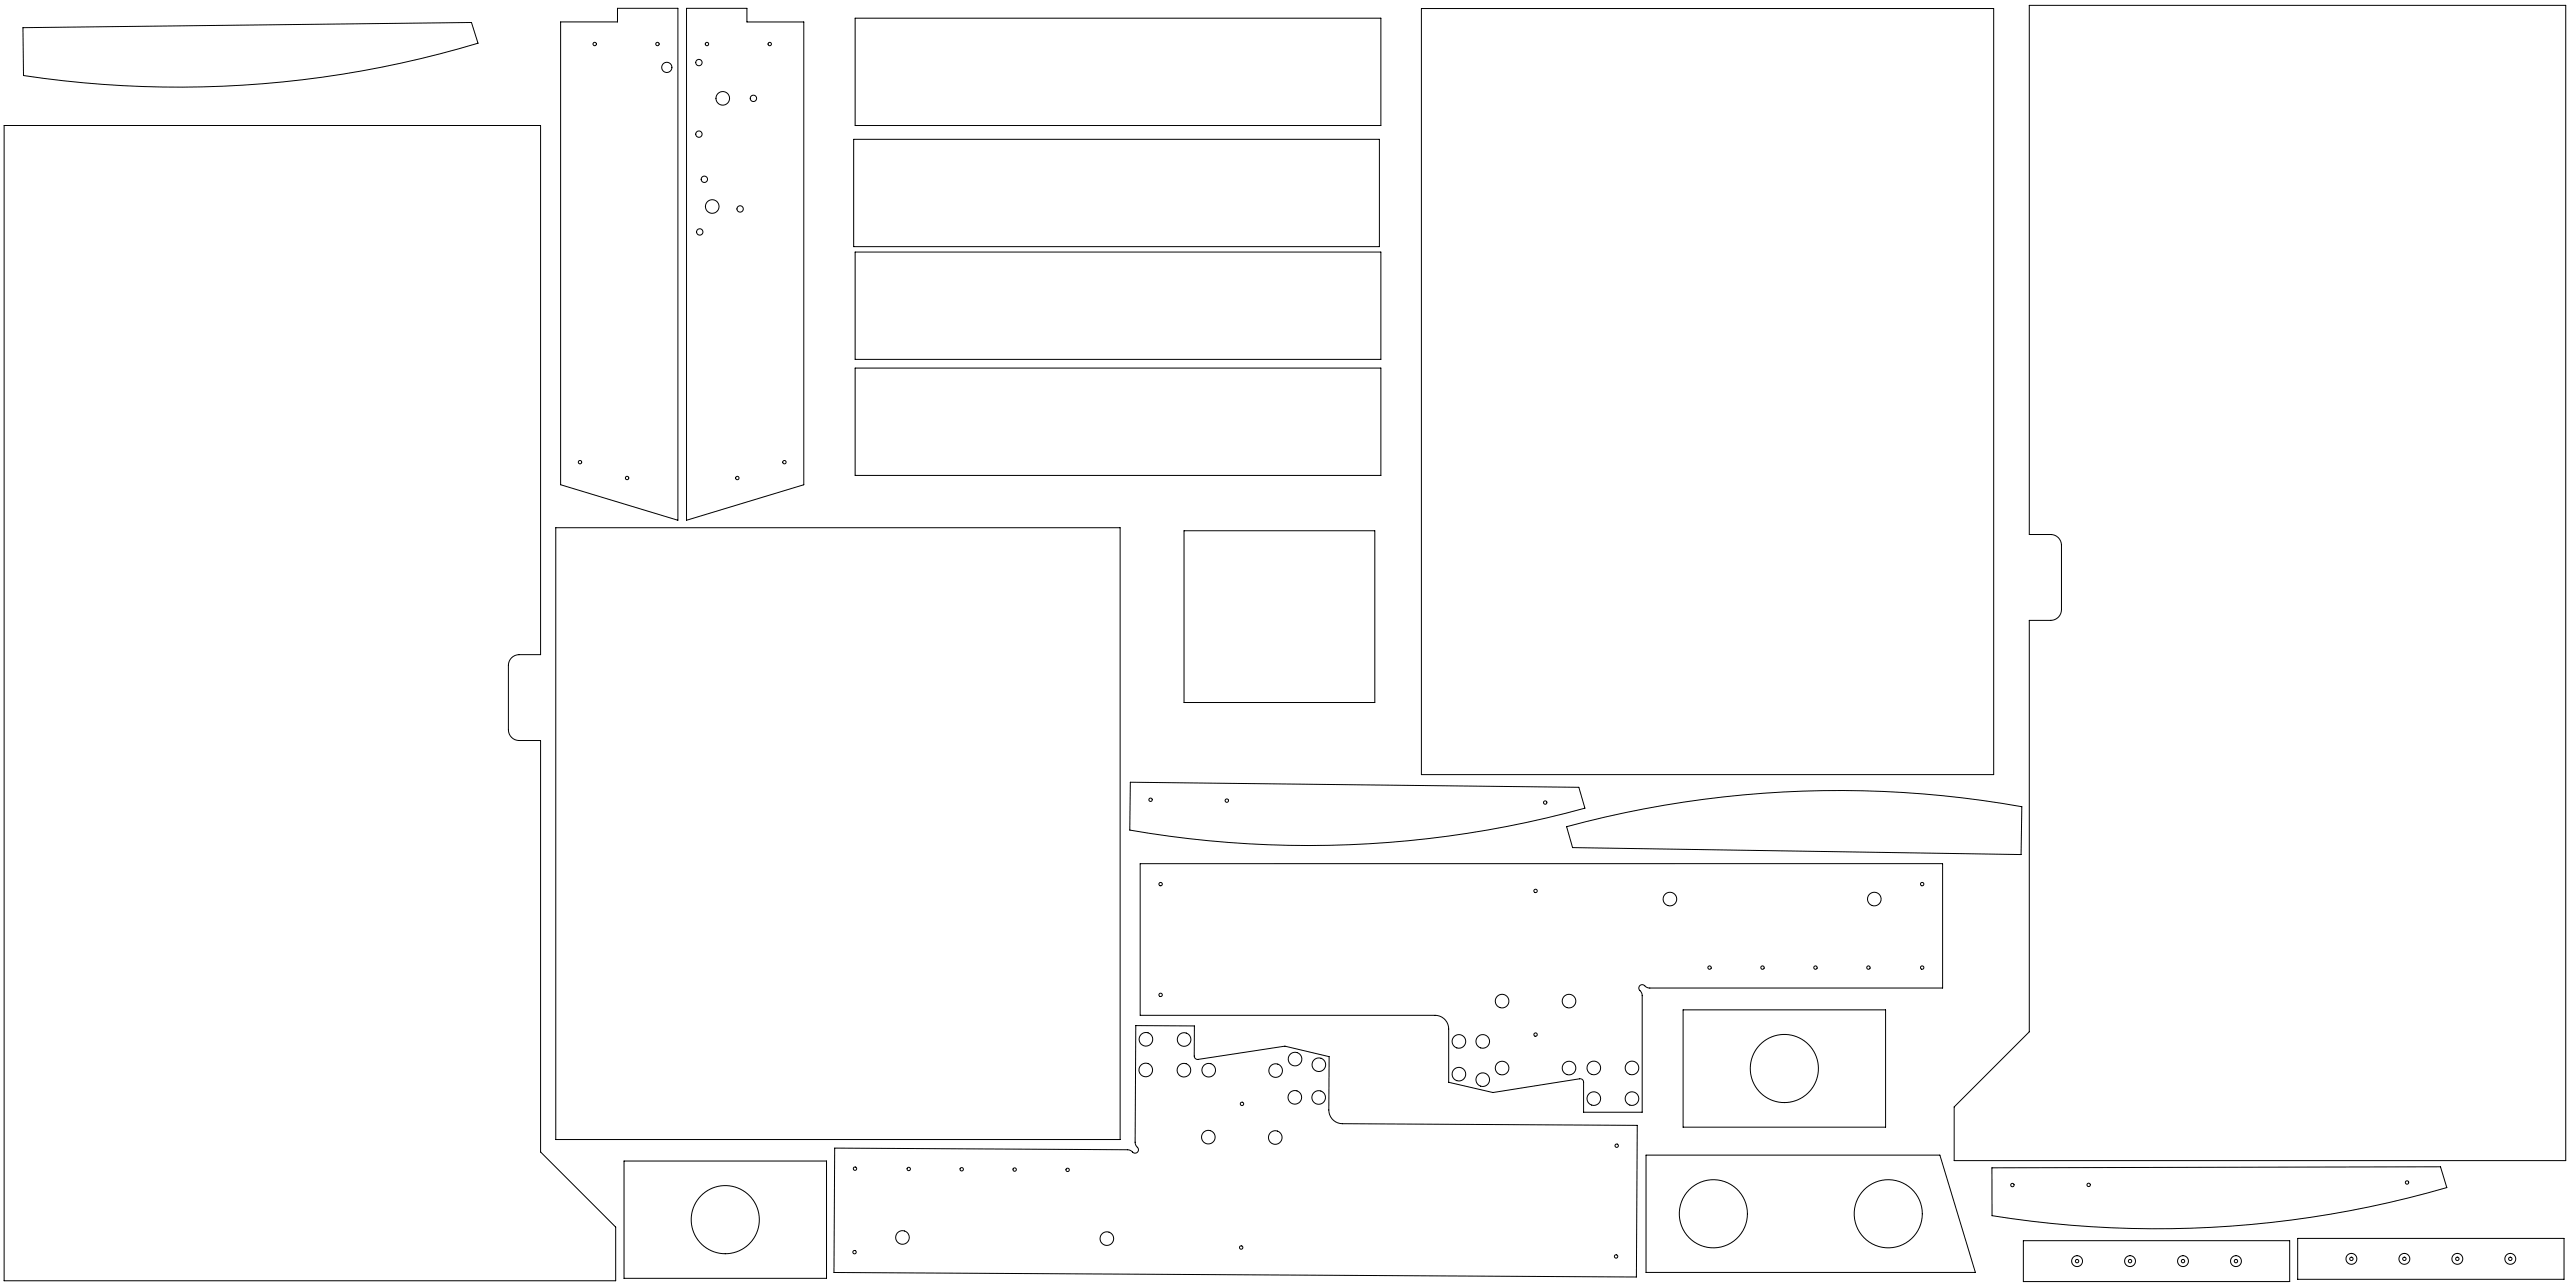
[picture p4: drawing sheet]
<svg xmlns="http://www.w3.org/2000/svg" width="2400mm" height="1200mm" viewBox="0 0 2400 1200" stroke-linecap="round" stroke-linejoin="round" font-family="sans-serif">
<g fill="none" stroke="#000" stroke-width=".93">
<path d="M640 8h56v12h53v432l-109 33zM797 17h490v100h-490zM1325 8h533v714h-533zM1891 5h500v1076h-570v-50l70-70v-383h20a10 10 0 0 0 10-10v-60a10 10 0 0 0-10-10h-20zM21 26l418-5 7 19a972 972 0 0 1-424 30zM523 20h53v-12h56v477l-109-33zM4 117h500v493h-20a10 10 0 0 0-10 10v60a10 10 0 0 0 10 10h20v383l70 70v50h-570zM796 130h490v100h-490zM797 235h490v100h-490zM797 343h490v100h-490zM518 492h526v570h-526zM1104 494h177v161h-177z"/>
<path d="M1054 729l418 5 5 19a972 972 0 0 1-424 20zM1460 770a972 972 0 0 1 424-18v44l-418-6zM1063 805h748v116h-273l-3-1a7 7 0 0 0-6-2 4 4 0 0 0 1 6l1 4v108h-55v-28a3 3 0 0 0-4-3l-80 13-42-10v-49a13 13 0 0 0-12-13h-275zM1569 941h188v109h-188zM778 1070l273 1 2 1a7 7 0 0 0 7 2 4 4 0 0 0-1-7l-1-3 1-108h54v28a3 3 0 0 0 4 3l81-12 41 9v50a13 13 0 0 0 12 13l275 1-1 142-748-4zM1534 1076h274l33 109h-307zM582 1082h188v109h-188zM1857 1088l418-1 6 19a972 972 0 0 1-424 27zM1886 1156h248v38h-248zM2142 1154h248v38h-248z"/>
<circle cx="554" cy="41" r="1.6"/>
<circle cx="613" cy="41" r="1.6"/>
<circle cx="651" cy="58" r="3"/>
<circle cx="659" cy="41" r="1.6"/>
<circle cx="717" cy="41" r="1.6"/>
<circle cx="621" cy="63" r="5"/>
<circle cx="674" cy="92" r="6"/>
<circle cx="702" cy="92" r="3"/>
<circle cx="651" cy="125" r="3"/>
<circle cx="656" cy="167" r="3"/>
<circle cx="664" cy="192" r="6"/>
<circle cx="690" cy="195" r="3"/>
<circle cx="652" cy="216" r="3"/>
<circle cx="541" cy="431" r="1.6"/>
<circle cx="731" cy="431" r="1.6"/>
<circle cx="584" cy="445" r="1.6"/>
<circle cx="687" cy="445" r="1.6"/>
<circle cx="1072" cy="745" r="1.6"/>
<circle cx="1143" cy="746" r="1.6"/>
<circle cx="1440" cy="748" r="1.6"/>
<circle cx="1082" cy="824" r="1.6"/>
<circle cx="1431" cy="830" r="1.6"/>
<circle cx="1556" cy="838" r="6"/>
<circle cx="1747" cy="838" r="6"/>
<circle cx="1792" cy="824" r="1.6"/>
<circle cx="1593" cy="901" r="1.6"/>
<circle cx="1643" cy="901" r="1.6"/>
<circle cx="1692" cy="901" r="1.6"/>
<circle cx="1741" cy="901" r="1.6"/>
<circle cx="1792" cy="901" r="1.6"/>
<circle cx="1082" cy="927" r="1.6"/>
<circle cx="1400" cy="933" r="6"/>
<circle cx="1462" cy="933" r="6"/>
<circle cx="1068" cy="968" r="6"/>
<circle cx="1104" cy="968" r="6"/>
<circle cx="1360" cy="970" r="6"/>
<circle cx="1382" cy="970" r="6"/>
<circle cx="1431" cy="964" r="1.6"/>
<circle cx="1068" cy="997" r="6"/>
<circle cx="1103" cy="997" r="6"/>
<circle cx="1127" cy="997" r="6"/>
<circle cx="1189" cy="997" r="6"/>
<circle cx="1207" cy="987" r="6"/>
<circle cx="1229" cy="992" r="6"/>
<circle cx="1400" cy="995" r="6"/>
<circle cx="1462" cy="995" r="6"/>
<circle cx="1485" cy="995" r="6"/>
<circle cx="1521" cy="995" r="6"/>
<circle cx="1663" cy="996" r="32"/>
<circle cx="1360" cy="1001" r="6"/>
<circle cx="1382" cy="1006" r="6"/>
<circle cx="1158" cy="1028" r="1.6"/>
<circle cx="1207" cy="1022" r="6"/>
<circle cx="1229" cy="1022" r="6"/>
<circle cx="1485" cy="1024" r="6"/>
<circle cx="1521" cy="1024" r="6"/>
<circle cx="1126" cy="1059" r="6"/>
<circle cx="1189" cy="1060" r="6"/>
<circle cx="1507" cy="1067" r="1.6"/>
<circle cx="797" cy="1089" r="1.6"/>
<circle cx="847" cy="1089" r="1.6"/>
<circle cx="896" cy="1089" r="1.6"/>
<circle cx="946" cy="1090" r="1.6"/>
<circle cx="995" cy="1090" r="1.6"/>
<circle cx="1876" cy="1104" r="1.6"/>
<circle cx="1947" cy="1104" r="1.6"/>
<circle cx="2243" cy="1102" r="1.6"/>
<circle cx="676" cy="1136" r="32"/>
<circle cx="1597" cy="1131" r="32"/>
<circle cx="1760" cy="1131" r="32"/>
<circle cx="841" cy="1153" r="6"/>
<circle cx="1032" cy="1154" r="6"/>
<circle cx="796" cy="1167" r="1.6"/>
<circle cx="1157" cy="1162" r="1.6"/>
<circle cx="1506" cy="1171" r="1.6"/>
<circle cx="1936" cy="1175" r="5"/>
<circle cx="1936" cy="1175" r="1.6"/>
<circle cx="1985" cy="1175" r="1.6"/>
<circle cx="1985" cy="1175" r="5"/>
<circle cx="2035" cy="1175" r="1.6"/>
<circle cx="2035" cy="1175" r="5"/>
<circle cx="2084" cy="1175" r="5"/>
<circle cx="2084" cy="1175" r="1.6"/>
<circle cx="2192" cy="1173" r="1.6"/>
<circle cx="2192" cy="1173" r="5"/>
<circle cx="2241" cy="1173" r="5"/>
<circle cx="2241" cy="1173" r="1.6"/>
<circle cx="2290" cy="1173" r="5"/>
<circle cx="2290" cy="1173" r="1.6"/>
<circle cx="2340" cy="1173" r="1.6"/>
<circle cx="2340" cy="1173" r="5"/>
</g>
</svg>
